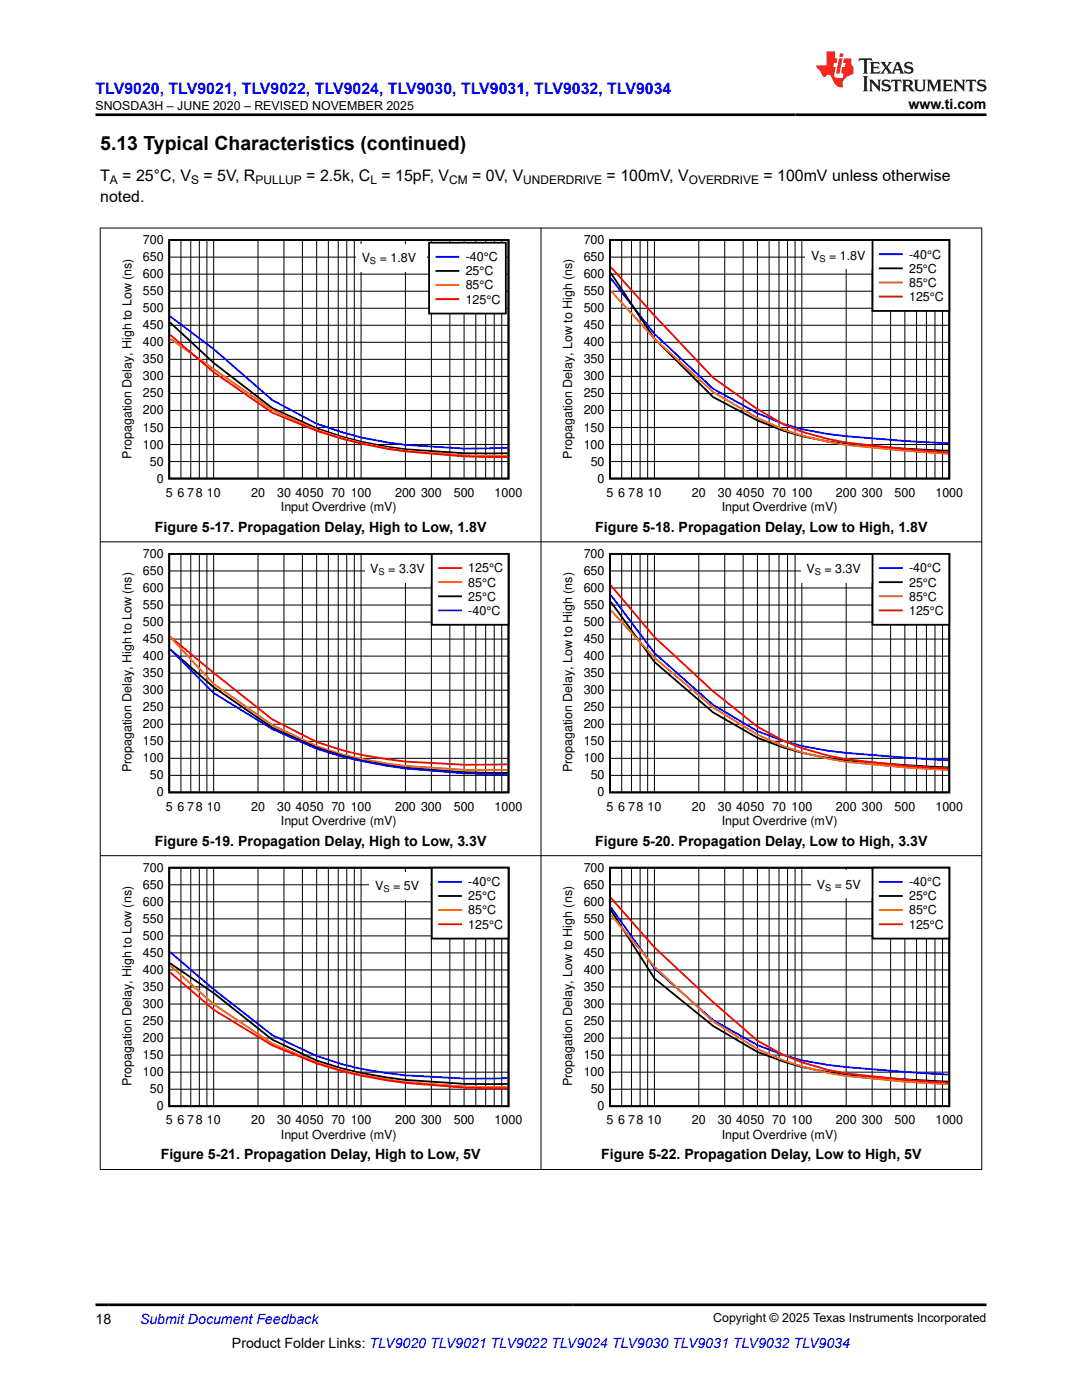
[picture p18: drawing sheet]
<svg xmlns="http://www.w3.org/2000/svg" width="216mm" height="279mm" viewBox="0 0 216 279" stroke-linecap="round" stroke-linejoin="round" font-family="sans-serif">
<defs><g id="words">
<text font-size="3.9" x="20" y="29.9">5.13 Typical Characteristics (continued)</text>
<text font-size="3.2" fill="#00f" x="19" y="18.7">TLV9020, TLV9021, TLV9022, TLV9024, TLV9030, TLV9031, TLV9032, TLV9034</text>
<g font-size="3.2">
<text x="20" y="40.3">noted.</text>
<text x="20" y="36.1">T</text>
<text x="24.4" y="36.1">= 25°C, V</text>
<text x="40.6" y="36.1">= 5V, R</text>
<text x="61.1" y="36.1">= 2.5k, C = 15pF, V</text>
<text x="94.2" y="36.1">= 0V, V</text>
<text x="121" y="36.1">= 100mV, V</text>
<text x="152.3" y="36.1">= 100mV unless otherwise</text>
</g>
<g font-size="2.8">
<text x="181.3" y="21.8">www.ti.com</text>
<text x="30.9" y="106.1">Figure 5-17. Propagation Delay, High to Low, 1.8V</text>
<text x="118.8" y="106.1">Figure 5-18. Propagation Delay, Low to High, 1.8V</text>
<text x="30.9" y="168.8">Figure 5-19. Propagation Delay, High to Low, 3.3V</text>
<text x="118.8" y="168.8">Figure 5-20. Propagation Delay, Low to High, 3.3V</text>
<text x="32.1" y="231.4">Figure 5-21. Propagation Delay, High to Low, 5V</text>
<text x="120" y="231.4">Figure 5-22. Propagation Delay, Low to High, 5V</text>
<text x="19" y="264.2">18</text>
<text x="46.3" y="269">Product Folder Links: TLV9020 TLV9021 TLV9022 TLV9024 TLV9030 TLV9031 TLV9032 TLV9034</text>
</g>
<text font-size="2.8" fill="#00f" x="27.9" y="264.2">Submit Document Feedback</text>
<g font-size="2.5">
<text x="19.1" y="21.9">SNOSDA3H – JUNE 2020 – REVISED NOVEMBER 2025</text>
<text x="28.5" y="52.1">650</text>
<text x="28.5" y="48.7">700</text>
<text x="72.2" y="52.3">V</text>
<text x="75.8" y="52.3">= 1.8V</text>
<text x="92.9" y="52.1">-40°C</text>
<text x="116.5" y="52.1">650</text>
<text x="116.5" y="48.7">700</text>
<text x="161.8" y="51.8">V</text>
<text x="165.4" y="51.8">= 1.8V</text>
<text x="181.4" y="51.6">-40°C</text>
<text x="28.5" y="58.9">550</text>
<text x="28.5" y="55.5">600</text>
<text x="92.9" y="54.9">25°C</text>
<text x="92.9" y="57.8">85°C</text>
<text x="116.5" y="58.9">550</text>
<text x="116.5" y="55.5">600</text>
<text x="181.4" y="54.4">25°C</text>
<text x="181.4" y="57.2">85°C</text>
<text x="28.5" y="65.7">450</text>
<text x="28.5" y="62.3">500</text>
<text x="92.9" y="60.6">125°C</text>
<text x="116.5" y="65.7">450</text>
<text x="116.5" y="62.3">500</text>
<text x="181.4" y="60.1">125°C</text>
<text x="28.5" y="69.1">400</text>
<text x="116.5" y="69.1">400</text>
<text x="28.5" y="75.9">300</text>
<text x="28.5" y="72.5">350</text>
<text x="116.5" y="75.9">300</text>
<text x="116.5" y="72.5">350</text>
<text x="28.5" y="82.7">200</text>
<text x="28.5" y="79.3">250</text>
<text x="116.5" y="82.7">200</text>
<text x="116.5" y="79.3">250</text>
<text x="28.5" y="89.5">100</text>
<text x="28.5" y="86.1">150</text>
<text x="116.5" y="89.5">100</text>
<text x="116.5" y="86.1">150</text>
<text x="26.2" y="91.5" transform="rotate(-90 26.2 91.5)">Propagation Delay, High to Low (ns)</text>
<text x="29.9" y="92.9">50</text>
<text x="114.2" y="91.5" transform="rotate(-90 114.2 91.5)">Propagation Delay, Low to High (ns)</text>
<text x="117.9" y="92.9">50</text>
<text x="31.3" y="96.3">0</text>
<text x="33.1" y="99.1">5</text>
<text x="35.4" y="99.1">6</text>
<text x="37.4" y="99.1">78</text>
<text x="41.3" y="99.1">10</text>
<text x="50.1" y="99.1">20</text>
<text x="55.3" y="99.1">30</text>
<text x="56.1" y="102">Input Overdrive (mV)</text>
<text x="59" y="99.1">4050</text>
<text x="66.1" y="99.1">70</text>
<text x="70" y="99.1">100</text>
<text x="78.8" y="99.1">200</text>
<text x="84" y="99.1">300</text>
<text x="90.5" y="99.1">500</text>
<text x="98.7" y="99.1">1000</text>
<text x="119.2" y="96.3">0</text>
<text x="121" y="99.1">5</text>
<text x="123.4" y="99.1">6</text>
<text x="125.3" y="99.1">78</text>
<text x="129.2" y="99.1">10</text>
<text x="138.1" y="99.1">20</text>
<text x="143.2" y="99.1">30</text>
<text x="144" y="102">Input Overdrive (mV)</text>
<text x="146.9" y="99.1">4050</text>
<text x="154.1" y="99.1">70</text>
<text x="157.9" y="99.1">100</text>
<text x="166.8" y="99.1">200</text>
<text x="172" y="99.1">300</text>
<text x="178.5" y="99.1">500</text>
<text x="186.6" y="99.1">1000</text>
<text x="28.5" y="111.4">700</text>
<text x="116.5" y="111.4">700</text>
<text x="28.5" y="118.2">600</text>
<text x="28.5" y="114.8">650</text>
<text x="73.9" y="114.4">V</text>
<text x="77.5" y="114.4">= 3.3V</text>
<text x="93.4" y="114.2">125°C</text>
<text x="93.4" y="117.1">85°C</text>
<text x="93.4" y="119.9">25°C</text>
<text x="116.5" y="118.2">600</text>
<text x="116.5" y="114.8">650</text>
<text x="160.9" y="114.4">V</text>
<text x="164.5" y="114.4">= 3.3V</text>
<text x="181.4" y="114.2">-40°C</text>
<text x="181.4" y="117.1">25°C</text>
<text x="181.4" y="119.9">85°C</text>
<text x="28.5" y="125">500</text>
<text x="28.5" y="121.6">550</text>
<text x="93.4" y="122.7">-40°C</text>
<text x="116.5" y="125">500</text>
<text x="116.5" y="121.6">550</text>
<text x="181.4" y="122.7">125°C</text>
<text x="28.5" y="131.8">400</text>
<text x="28.5" y="128.4">450</text>
<text x="116.5" y="131.8">400</text>
<text x="116.5" y="128.4">450</text>
<text x="28.5" y="135.2">350</text>
<text x="116.5" y="135.2">350</text>
<text x="28.5" y="142">250</text>
<text x="28.5" y="138.6">300</text>
<text x="116.5" y="142">250</text>
<text x="116.5" y="138.6">300</text>
<text x="28.5" y="148.7">150</text>
<text x="28.5" y="145.4">200</text>
<text x="116.5" y="148.7">150</text>
<text x="116.5" y="145.4">200</text>
<text x="26.2" y="154.1" transform="rotate(-90 26.2 154.1)">Propagation Delay, High to Low (ns)</text>
<text x="28.5" y="152.2">100</text>
<text x="29.9" y="155.6">50</text>
<text x="114.2" y="154.1" transform="rotate(-90 114.2 154.1)">Propagation Delay, Low to High (ns)</text>
<text x="116.5" y="152.2">100</text>
<text x="117.9" y="155.6">50</text>
<text x="31.3" y="159">0</text>
<text x="33.1" y="161.8">5</text>
<text x="35.4" y="161.8">6</text>
<text x="37.4" y="161.8">78</text>
<text x="41.3" y="161.8">10</text>
<text x="50.1" y="161.8">20</text>
<text x="55.3" y="161.8">30</text>
<text x="59" y="161.8">4050</text>
<text x="66.1" y="161.8">70</text>
<text x="70" y="161.8">100</text>
<text x="78.8" y="161.8">200</text>
<text x="84" y="161.8">300</text>
<text x="90.5" y="161.8">500</text>
<text x="98.7" y="161.8">1000</text>
<text x="119.2" y="159">0</text>
<text x="121" y="161.8">5</text>
<text x="123.4" y="161.8">6</text>
<text x="125.3" y="161.8">78</text>
<text x="129.2" y="161.8">10</text>
<text x="138.1" y="161.8">20</text>
<text x="143.2" y="161.8">30</text>
<text x="146.9" y="161.8">4050</text>
<text x="154.1" y="161.8">70</text>
<text x="157.9" y="161.8">100</text>
<text x="166.8" y="161.8">200</text>
<text x="172" y="161.8">300</text>
<text x="178.5" y="161.8">500</text>
<text x="186.6" y="161.8">1000</text>
<text x="56.1" y="164.6">Input Overdrive (mV)</text>
<text x="144" y="164.6">Input Overdrive (mV)</text>
<text x="28.5" y="174">700</text>
<text x="116.5" y="174">700</text>
<text x="28.5" y="177.4">650</text>
<text x="74.8" y="177.6">V</text>
<text x="78.4" y="177.6">= 5V</text>
<text x="93.4" y="176.9">-40°C</text>
<text x="93.4" y="179.7">25°C</text>
<text x="116.5" y="177.4">650</text>
<text x="163" y="177.3">V</text>
<text x="166.6" y="177.3">= 5V</text>
<text x="181.4" y="176.9">-40°C</text>
<text x="181.4" y="179.7">25°C</text>
<text x="28.5" y="184.2">550</text>
<text x="28.5" y="180.8">600</text>
<text x="93.4" y="182.5">85°C</text>
<text x="93.4" y="185.3">125°C</text>
<text x="116.5" y="184.2">550</text>
<text x="116.5" y="180.8">600</text>
<text x="181.4" y="182.5">85°C</text>
<text x="181.4" y="185.3">125°C</text>
<text x="28.5" y="191">450</text>
<text x="28.5" y="187.6">500</text>
<text x="116.5" y="191">450</text>
<text x="116.5" y="187.6">500</text>
<text x="28.5" y="197.8">350</text>
<text x="28.5" y="194.4">400</text>
<text x="116.5" y="197.8">350</text>
<text x="116.5" y="194.4">400</text>
<text x="28.5" y="201.2">300</text>
<text x="116.5" y="201.2">300</text>
<text x="28.5" y="208">200</text>
<text x="28.5" y="204.6">250</text>
<text x="116.5" y="208">200</text>
<text x="116.5" y="204.6">250</text>
<text x="28.5" y="214.8">100</text>
<text x="28.5" y="211.4">150</text>
<text x="116.5" y="214.8">100</text>
<text x="116.5" y="211.4">150</text>
<text x="26.2" y="216.8" transform="rotate(-90 26.2 216.8)">Propagation Delay, High to Low (ns)</text>
<text x="29.9" y="218.2">50</text>
<text x="31.3" y="221.6">0</text>
<text x="114.2" y="216.8" transform="rotate(-90 114.2 216.8)">Propagation Delay, Low to High (ns)</text>
<text x="117.9" y="218.2">50</text>
<text x="119.2" y="221.6">0</text>
<text x="33.1" y="224.4">5</text>
<text x="35.4" y="224.4">6</text>
<text x="37.4" y="224.4">78</text>
<text x="41.3" y="224.4">10</text>
<text x="50.1" y="224.4">20</text>
<text x="55.3" y="224.4">30</text>
<text x="56.1" y="227.2">Input Overdrive (mV)</text>
<text x="59" y="224.4">4050</text>
<text x="66.1" y="224.4">70</text>
<text x="70" y="224.4">100</text>
<text x="78.8" y="224.4">200</text>
<text x="84" y="224.4">300</text>
<text x="90.5" y="224.4">500</text>
<text x="98.7" y="224.4">1000</text>
<text x="121" y="224.4">5</text>
<text x="123.4" y="224.4">6</text>
<text x="125.3" y="224.4">78</text>
<text x="129.2" y="224.4">10</text>
<text x="138.1" y="224.4">20</text>
<text x="143.2" y="224.4">30</text>
<text x="144" y="227.2">Input Overdrive (mV)</text>
<text x="146.9" y="224.4">4050</text>
<text x="154.1" y="224.4">70</text>
<text x="157.9" y="224.4">100</text>
<text x="166.8" y="224.4">200</text>
<text x="172" y="224.4">300</text>
<text x="178.5" y="224.4">500</text>
<text x="186.6" y="224.4">1000</text>
<text x="142.3" y="263.9">Copyright © 2025 Texas Instruments Incorporated</text>
</g>
<g font-size="2.4">
<text x="21.9" y="36.7">A</text>
<text x="38.1" y="36.7">S</text>
<text x="51" y="36.7">PULLUP</text>
<text x="73.9" y="36.7">L</text>
<text x="89.6" y="36.7">CM</text>
<text x="104.4" y="36.7">UNDERDRIVE</text>
<text x="137.4" y="36.7">OVERDRIVE</text>
</g>
<g font-size="1.9">
<text x="73.8" y="52.8">S</text>
<text x="163.5" y="52.2">S</text>
<text x="75.5" y="114.8">S</text>
<text x="162.6" y="114.8">S</text>
<text x="76.5" y="178">S</text>
<text x="164.7" y="177.7">S</text>
</g>
</g></defs>
<path d="M33.8 47.9h67.7v47.6h-67.7zM33.9 64.4l8.7 8 11.7 9.1 8.9 4a73 73 0 0 0 17.7 4.2l11.7 .8h8.7" fill="none" stroke="#000" stroke-width=".36"/>
<g fill="none" stroke="#000" stroke-width=".2">
<path d="M33.8 58.1h67.7M33.8 54.7h67.7M33.8 51.3h67.7M36.1 47.9v47.6M38.1 47.9v47.6M39.8 47.9v47.6M41.3 47.9v47.6M42.6 47.9v47.6M51.5 47.9v47.6M56.7 47.9v47.6M60.3 47.9v47.6M63.2 47.9v47.6"/>
<path d="M65.5 47.9v47.6M67.5 47.9v47.6M69.2 47.9v47.6M70.7 47.9v47.6M72 47.9v47.6M80.9 47.9v47.6M86.1 47.9v47.6M89.8 47.9v47.6M92.6 47.9v47.6M94.9 47.9v47.6M96.9 47.9v47.6M98.6 47.9v47.6"/>
<path d="M100.1 47.9v47.6M33.8 78.5h67.7M33.8 75.1h67.7M33.8 71.7h67.7M33.8 68.3h67.7M33.8 64.9h67.7M33.8 61.5h67.7M33.8 92.1h67.7M33.8 88.7h67.7M33.8 85.3h67.7M33.8 81.9h67.7"/>
</g>
<path d="M33.9 63.1l8.7 6.6 11.7 10.2 8.9 4.7a67.8 67.8 0 0 0 17.7 4.2l11.7 .7 8.7-.1" fill="none" stroke="#00f" stroke-width=".36"/>
<path d="M33.9 67.6l20.4 14.2 8.9 4a81.8 81.8 0 0 0 17.7 4.2l11.7 .9 8.7 .1" fill="none" stroke="#ff6500" stroke-width=".36"/>
<path d="M33.9 66.8l8.7 7.5 11.7 8.1a85.7 85.7 0 0 0 26.6 7.7l11.7 1 8.7 .1" fill="none" stroke="#f00" stroke-width=".36"/>
<g fill="#fff">
<path d="M71.1 48.7h14.1v5.6h-14.1z" fill-rule="evenodd"/>
<path d="M85.6 48.4h15.3v14.2h-15.3z" fill-rule="evenodd"/>
</g>
<path d="M85.6 48.4h15.3v14.2h-15.3zM87.1 54.1h4.4M121.7 47.9h67.7v47.6h-67.7zM121.9 54.5l8.7 13.1 11.7 11.6 8.8 4.7a54.6 54.6 0 0 0 17.7 4.7l11.8 .9 8.6 .5" fill="none" stroke="#000" stroke-width=".36"/>
<path d="M87.1 51.3h4.4M121.9 55.6l8.7 11 11.7 11 8.8 4.9a49.3 49.3 0 0 0 17.7 4.6l11.8 .9 8.6 .4" fill="none" stroke="#00f" stroke-width=".36"/>
<path d="M87.1 56.9h4.4M121.9 58.1l8.7 9.5 11.7 10.6 8.8 5.2a55.6 55.6 0 0 0 17.7 5.4l11.8 1.2 8.6 .6" fill="none" stroke="#ff6500" stroke-width=".36"/>
<path d="M87.1 59.7h4.4M121.9 53.3l8.7 9.7 11.7 12.4 8.8 6.3a41.1 41.1 0 0 0 17.7 6.6l11.8 1.3 8.6 .7" fill="none" stroke="#f00" stroke-width=".36"/>
<g fill="none" stroke="#000" stroke-width=".2">
<path d="M121.7 58.1h67.7M121.7 54.7h67.7M121.7 51.3h67.7M124.1 47.9v47.6M126 47.9v47.6M127.7 47.9v47.6M129.2 47.9v47.6M130.6 47.9v47.6M139.4 47.9v47.6M144.6 47.9v47.6M148.3 47.9v47.6M151.1 47.9v47.6"/>
<path d="M153.5 47.9v47.6M155.4 47.9v47.6M157.1 47.9v47.6M158.6 47.9v47.6M160 47.9v47.6M168.8 47.9v47.6M174 47.9v47.6M177.7 47.9v47.6M180.6 47.9v47.6M182.9 47.9v47.6M184.9 47.9v47.6M186.6 47.9v47.6"/>
<path d="M188.1 47.9v47.6M121.7 78.5h67.7M121.7 75.1h67.7M121.7 71.7h67.7M121.7 68.3h67.7M121.7 64.9h67.7M121.7 61.5h67.7M121.7 92.1h67.7M121.7 88.7h67.7M121.7 85.3h67.7M121.7 81.9h67.7"/>
</g>
<g fill="#fff">
<path d="M160.7 48.2h14.2v5.5h-14.2z" fill-rule="evenodd"/>
<path d="M174.1 47.9h15.3v14.2h-15.3z" fill-rule="evenodd"/>
</g>
<path d="M174.1 47.9h15.3v14.2h-15.3zM175.6 53.6h4.3M33.8 110.5h67.7v47.6h-67.7zM33.9 129.6l8.7 7.5 11.7 8.1 8.9 4a78.7 78.7 0 0 0 17.7 4l11.7 .9 8.7 .1" fill="none" stroke="#000" stroke-width=".36"/>
<path d="M175.6 50.7h4.3M33.9 129.6l8.7 8.7 11.7 7.2 8.9 3.9a92.2 92.2 0 0 0 17.7 4l11.7 .9 8.7 .2" fill="none" stroke="#00f" stroke-width=".36"/>
<path d="M175.6 56.4h4.3M33.9 127.1l8.7 9.4 11.7 8.2 8.9 4.2a74.6 74.6 0 0 0 17.7 4l11.7 .7 8.7 .1" fill="none" stroke="#ff6500" stroke-width=".36"/>
<path d="M175.6 59.2h4.3M33.9 127.1l8.7 7.2 11.7 9.3 8.9 4.5a68.9 68.9 0 0 0 17.7 3.9l11.7 .6 8.7-.1" fill="none" stroke="#f00" stroke-width=".36"/>
<g fill="none" stroke="#000" stroke-width=".2">
<path d="M33.8 117.3h67.7M33.8 113.9h67.7M36.1 110.5v47.7M38.1 110.5v47.7M39.8 110.5v47.7M41.3 110.5v47.7M42.6 110.5v47.7M51.5 110.5v47.7M56.7 110.5v47.7M60.3 110.5v47.7M63.2 110.5v47.7M65.5 110.5v47.7"/>
<path d="M67.5 110.5v47.7M69.2 110.5v47.7M70.7 110.5v47.7M72 110.5v47.7M80.9 110.5v47.7M86.1 110.5v47.7M89.8 110.5v47.7M92.6 110.5v47.7M94.9 110.5v47.7M96.9 110.5v47.7M98.6 110.5v47.7M100.1 110.5v47.7"/>
<path d="M33.8 137.7h67.7M33.8 134.3h67.7M33.8 130.9h67.7M33.8 127.5h67.7M33.8 124.1h67.7M33.8 120.7h67.7M33.8 154.7h67.7M33.8 151.3h67.7M33.8 147.9h67.7M33.8 144.5h67.7M33.8 141.1h67.7"/>
</g>
<g fill="#fff">
<path d="M72.8 110.8h14.1v5.6h-14.1z" fill-rule="evenodd"/>
<path d="M86.2 110.5h15.3v14.2h-15.3z" fill-rule="evenodd"/>
</g>
<path d="M86.2 110.5h15.3v14.2h-15.3zM87.6 119h4.4M121.7 110.5h67.7v47.6h-67.7zM121.9 120.1l8.7 12 11.7 10.1 8.8 5.1a60.3 60.3 0 0 0 17.7 4.5l11.8 .9 8.6 .5" fill="none" stroke="#000" stroke-width=".36"/>
<path d="M87.6 113.4h4.4M121.9 116.8l8.7 10.3 11.7 10.9 8.8 7a46.9 46.9 0 0 0 17.7 6.5l11.8 1.3 8.6 .6" fill="none" stroke="#f00" stroke-width=".36"/>
<path d="M87.6 116.2h4.4M121.9 121.8l8.7 9.4 11.7 10 8.8 5.4a54.1 54.1 0 0 0 17.7 5.4l11.8 1.2 8.6 .5" fill="none" stroke="#ff6500" stroke-width=".36"/>
<path d="M121.9 118.8l8.7 11.5 11.7 10.4 8.8 5.2a54.1 54.1 0 0 0 17.7 4.4l20.4 1.4M87.6 121.8h4.4" fill="none" stroke="#00f" stroke-width=".36"/>
<g fill="none" stroke="#000" stroke-width=".2">
<path d="M121.7 117.3h67.7M121.7 113.9h67.7M124.1 110.5v47.7M126 110.5v47.7M127.7 110.5v47.7M129.2 110.5v47.7M130.6 110.5v47.7M139.4 110.5v47.7M144.6 110.5v47.7M148.3 110.5v47.7M151.1 110.5v47.7M153.5 110.5v47.7"/>
<path d="M155.4 110.5v47.7M157.1 110.5v47.7M158.6 110.5v47.7M160 110.5v47.7M168.8 110.5v47.7M174 110.5v47.7M177.7 110.5v47.7M180.6 110.5v47.7M182.9 110.5v47.7M184.9 110.5v47.7M186.6 110.5v47.7M188.1 110.5v47.7"/>
<path d="M121.7 137.7h67.7M121.7 134.3h67.7M121.7 130.9h67.7M121.7 127.5h67.7M121.7 124.1h67.7M121.7 120.7h67.7M121.7 154.7h67.7M121.7 151.3h67.7M121.7 147.9h67.7M121.7 144.5h67.7M121.7 141.1h67.7"/>
</g>
<g fill="#fff">
<path d="M159.8 110.8h14.2v5.6h-14.2z" fill-rule="evenodd"/>
<path d="M174.1 110.5h15.3v14.2h-15.3z" fill-rule="evenodd"/>
</g>
<path d="M174.1 110.5h15.3v14.2h-15.3zM175.6 116.2h4.3M33.8 173.2h67.7v47.6h-67.7zM33.9 192.2l8.7 6 11.7 9.3 8.9 4.2a77.7 77.7 0 0 0 17.7 3.8l11.7 .8h8.7" fill="none" stroke="#000" stroke-width=".36"/>
<path d="M175.6 113.4h4.3M33.9 190l8.7 7.4 11.7 9.2 8.9 4.1a65.5 65.5 0 0 0 17.7 3.9l11.7 .6h8.7" fill="none" stroke="#00f" stroke-width=".36"/>
<path d="M175.6 119h4.3M33.9 192.7l8.7 7.7 11.7 7.8 8.9 3.9a91.4 91.4 0 0 0 17.7 3.9l11.7 .8 8.7 .1" fill="none" stroke="#ff6500" stroke-width=".36"/>
<path d="M175.6 121.8h4.3M33.9 194.1l8.7 7.4 11.7 7.1a80.4 80.4 0 0 0 26.6 7.5l11.7 1 8.7 .1" fill="none" stroke="#f00" stroke-width=".36"/>
<g fill="none" stroke="#000" stroke-width=".2">
<path d="M33.8 180h67.7M33.8 176.6h67.7M36.1 173.2v47.6M38.1 173.2v47.6M39.8 173.2v47.6M41.3 173.2v47.6M42.6 173.2v47.6M51.5 173.2v47.6M56.7 173.2v47.6M60.3 173.2v47.6M63.2 173.2v47.6M65.5 173.2v47.6"/>
<path d="M67.5 173.2v47.6M69.2 173.2v47.6M70.7 173.2v47.6M72 173.2v47.6M80.9 173.2v47.6M86.1 173.2v47.6M89.8 173.2v47.6M92.6 173.2v47.6M94.9 173.2v47.6M96.9 173.2v47.6M98.6 173.2v47.6M100.1 173.2v47.6"/>
<path d="M33.8 197h67.7M33.8 193.6h67.7M33.8 190.2h67.7M33.8 186.8h67.7M33.8 183.4h67.7M33.8 217.4h67.7M33.8 214h67.7M33.8 210.6h67.7M33.8 207.2h67.7M33.8 203.8h67.7M33.8 200.4h67.7"/>
</g>
<g fill="#fff">
<path d="M73.7 174h12.1v5.5h-12.1z" fill-rule="evenodd"/>
<path d="M86.2 173.2h15.3v14.1h-15.3z" fill-rule="evenodd"/>
</g>
<path d="M86.2 173.2h15.3v14.1h-15.3zM87.6 178.8h4.4M121.7 173.2h67.7v47.6h-67.7zM121.9 181.6l8.7 13.7 11.7 9.4 8.8 5.2a58.6 58.6 0 0 0 17.7 4.6l11.8 .9 8.6 .5" fill="none" stroke="#000" stroke-width=".36"/>
<path d="M87.6 176h4.4M121.9 181.1l8.7 12.1 11.7 10.4 8.8 5a50.8 50.8 0 0 0 17.7 4.4l11.8 .9 8.6 .6" fill="none" stroke="#00f" stroke-width=".36"/>
<path d="M87.6 181.6h4.4M121.9 182.6l8.7 10.3 11.7 10.9 8.8 5.6a58.6 58.6 0 0 0 17.7 5.3l11.8 1.2 8.6 .5" fill="none" stroke="#ff6500" stroke-width=".36"/>
<path d="M121.9 179.2l8.7 9.9 11.7 10.9 8.8 7.7a46.4 46.4 0 0 0 17.7 6.5l11.8 1.3 8.6 .6M87.6 184.5h4.4" fill="none" stroke="#f00" stroke-width=".36"/>
<g fill="none" stroke="#000" stroke-width=".2">
<path d="M121.7 180h67.7M121.7 176.6h67.7M124.1 173.2v47.6M126 173.2v47.6M127.7 173.2v47.6M129.2 173.2v47.6M130.6 173.2v47.6M139.4 173.2v47.6M144.6 173.2v47.6M148.3 173.2v47.6M151.1 173.2v47.6M153.5 173.2v47.6"/>
<path d="M155.4 173.2v47.6M157.1 173.2v47.6M158.6 173.2v47.6M160 173.2v47.6M168.8 173.2v47.6M174 173.2v47.6M177.7 173.2v47.6M180.6 173.2v47.6M182.9 173.2v47.6M184.9 173.2v47.6M186.6 173.2v47.6M188.1 173.2v47.6"/>
<path d="M121.7 197h67.7M121.7 193.6h67.7M121.7 190.2h67.7M121.7 186.8h67.7M121.7 183.4h67.7M121.7 217.4h67.7M121.7 214h67.7M121.7 210.6h67.7M121.7 207.2h67.7M121.7 203.8h67.7M121.7 200.4h67.7"/>
</g>
<g fill="#fff">
<path d="M161.9 173.7h12.1v5.6h-12.1z" fill-rule="evenodd"/>
<path d="M174.1 173.2h15.3v14.1h-15.3z" fill-rule="evenodd"/>
</g>
<path d="M174.1 173.2h15.3v14.1h-15.3zM175.6 178.8h4.3" fill="none" stroke="#000" stroke-width=".36"/>
<path d="M175.6 176h4.3" fill="none" stroke="#00f" stroke-width=".36"/>
<path d="M175.6 181.6h4.3" fill="none" stroke="#ff6500" stroke-width=".36"/>
<path d="M175.6 184.5h4.3" fill="none" stroke="#f00" stroke-width=".36"/>
<path d="M19.9 45.5h176.1M20 45.4v188.1M107.9 45.4v188.1M195.9 45.4v188.1M19.9 108.1h176.1M19.9 170.8h176.1M19.9 233.4h176.1" fill="none" stroke="#000" stroke-width=".2"/>
<path d="M171.5 11.6l-.2 .6 .5-.2h.6v.1v2.2l-.2 .4h1l-.2-.4v-2.2v-.1h.5l.6 .2-.2-.6zM173.6 12.4l.2 .3v1.6l-.2 .4h1.9l.1-.6a1.08 1.08 0 0 1-1.3 .2v-.7h.6l.4 .2v-.7l-.4 .2h-.6v-.5l.2-.2a1 1 0 0 1 1 .3l-.1-.5zM175.7 12.4l.9 1.1-1 1.2h.9l-.2-.2 .5-.8 .4 .8-.2 .2h1.6l-.2-.2 .2-.5h.9l.1 .5-.1 .2h.9l-.2-.4-.8-1.9h-.5l-.9 2.1-.9-1.1 .9-1h-.8l.2 .2-.4 .6-.4-.6 .2-.2zM179 12.8l.4 1h-.7zM180.7 12.5a.65 .65 0 0 0-.2 .7 .65 .65 0 0 0 .6 .5l.6 .1 .1 .3a.79 .79 0 0 1-.7 .4 .79 .79 0 0 1-.7-.5l.1 .7 .2-.1a.93 .93 0 0 0 1.1 0 .93 .93 0 0 0 .4-.9 1.46 1.46 0 0 0-1.2-.6l-.1-.3a1.09 1.09 0 0 1 1.2 .2l-.2-.6-.1 .1-.5-.2zM172.2 15.2l.2 .4v2.2l-.2 .4h1l-.2-.4v-2.2l.2-.4zM173.4 15.9l.2 .4v1.5l-.2 .4h.8l-.3-.4 .1-1.3 1.6 1.8v-2l.2-.4h-.7l.1 .2 .1 1.1-1.2-1.3zM176.2 16a.65 .65 0 0 0-.2 .8 .65 .65 0 0 0 .6 .4l.6 .2 .1 .2a.79 .79 0 0 1-.7 .4 .79 .79 0 0 1-.7-.5l.1 .7 .2-.1a.93 .93 0 0 0 1.1 .1 .93 .93 0 0 0 .4-1 1.46 1.46 0 0 0-1.2-.5l-.1-.4a1.09 1.09 0 0 1 1.2 .2l-.1-.6-.2 .1-.5-.1zM177.9 15.9l-.1 .6a.63 .63 0 0 1 .8-.3v1.6l-.3 .4h1l-.2-.4v-1.6a.66 .66 0 0 1 .8 .3l-.1-.6zM180 15.9l.2 .4v1.5l-.2 .4h1l-.2-.2-.1-.7h.5l.1 .2a.79 .79 0 0 0 1.2 .6l-1-.9a.61 .61 0 0 0 .6-.6 .61 .61 0 0 0-.5-.7zM180.8 16.2h.1a.47 .47 0 0 1 .5 .1 .47 .47 0 0 1 .1 .5l-.1 .1-.7 .1zM182.3 15.9l.2 .2a2.27 2.27 0 0 0 .4 2 1.04 1.04 0 0 0 1.7-.7v-1.3l.2-.2h-.8l.2 .4v1.1a.6 .6 0 0 1-.6 .6 .6 .6 0 0 1-.6-.6v-1.1l.3-.4zM184.9 15.9l.2 .4v1.5l-.2 .4h.8l-.3-.4v-1.4l.9 1.9 .9-1.9v1.4l-.3 .4h1l-.2-.4v-1.5l.2-.4h-.8l-.7 1.5-.6-1.5zM188.1 15.9l.2 .4v1.5l-.2 .4h1.9l.1-.6a1.09 1.09 0 0 1-1.3 .2v-.7h.6l.4 .2v-.6l-.4 .2h-.6v-.6l.2-.1a1.01 1.01 0 0 1 1 .3l-.1-.6zM190.2 15.9l.3 .4v1.5l-.3 .4h.8l-.2-.4v-1.3l1.6 1.8v-2l.2-.4h-.7l.2 .2v1.1l-1.2-1.3zM192.8 15.9l-.1 .6a.63 .63 0 0 1 .8-.3v1.6l-.3 .4h1l-.2-.4v-1.6a.66 .66 0 0 1 .8 .3l-.1-.6zM195.2 16a.65 .65 0 0 0-.2 .8 .65 .65 0 0 0 .6 .4l.6 .2 .2 .2a.79 .79 0 0 1-.7 .4 .79 .79 0 0 1-.7-.5l.1 .7 .2-.1a.93 .93 0 0 0 1 .1 .93 .93 0 0 0 .5-1 1.46 1.46 0 0 0-1.3-.5v-.4a1.09 1.09 0 0 1 1.2 .2l-.2-.6-.2 .1-.5-.1z" fill="#231f20"/>
<path d="M164.9 10.3v2.7h-2l.1 .4 .8 1a.95 .95 0 0 0 1 .9 .59 .59 0 0 1 .5-.4 .59 .59 0 0 1 .5 .3l.4 .8a1.59 1.59 0 0 0 2.1 1.4 1.61 1.61 0 0 1 1-2.3l1-.3-.1-1.5a1.59 1.59 0 0 1-.3-1.7h-1.5l-.2 .9h.6l-.2 .9h-.5l-.2 .9v.3l.4 .1-.1 .9h-.7a.73 .73 0 0 1-1-.7l.3-1.5h-.5l.1-.9h.5l.2-.9h-.5v-1.3zM167.4 11.6l-.6 3.1h.7l.6-3.1zM167.6 10.7l-.1 .6h.7l.1-.6z" fill="#ed1c24"/>
<path d="M19 22.9h177.8M19 260.4h177.8" fill="none" stroke="#000" stroke-width=".53"/>
<use href="#words"/>
</svg>
